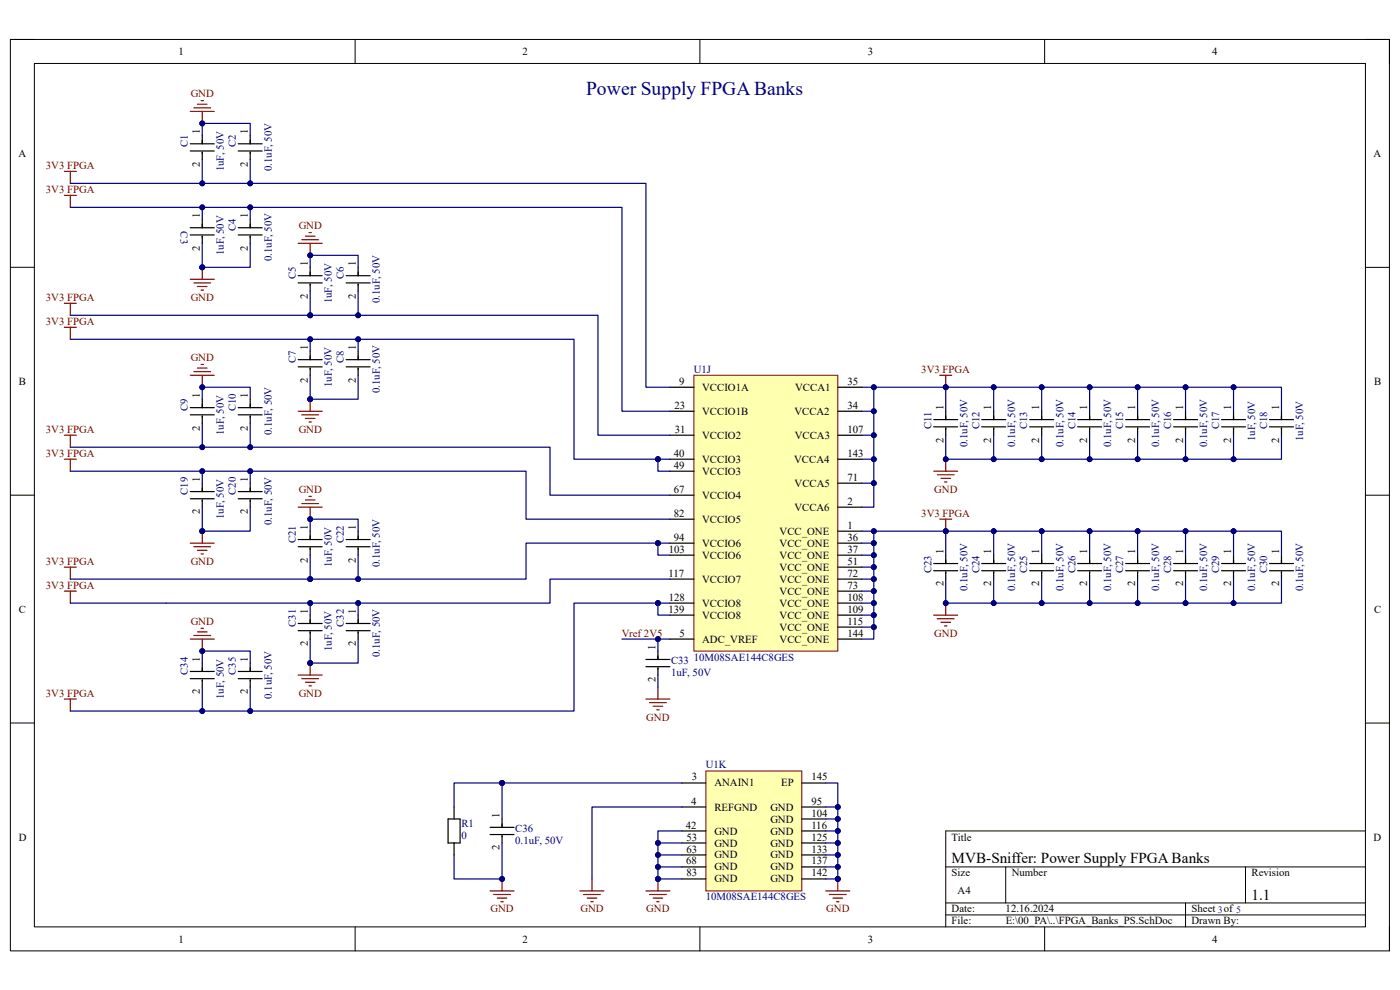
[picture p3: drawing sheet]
<svg xmlns="http://www.w3.org/2000/svg" width="297mm" height="210mm" viewBox="0 0 297 210" stroke-linecap="round" stroke-linejoin="round" font-family="sans-serif">
<defs><g id="words">
<text font-size="4.1" fill="#000080" x="124.3" y="20.2">Power Supply FPGA Banks</text>
<g font-size="3.2">
<text x="201.9" y="183.2">MVB-Sniffer: Power Supply FPGA Banks</text>
<text x="265.5" y="190.8">1.1</text>
</g>
<g font-size="2.3">
<text x="37.9" y="11.7">1</text>
<text x="110.9" y="11.7">2</text>
<text x="184.1" y="11.7">3</text>
<text x="257.1" y="11.7">4</text>
<text x="42.4" y="28.4" transform="rotate(-90 42.4 28.4)">1</text>
<text x="52.6" y="28.4" transform="rotate(-90 52.6 28.4)">1</text>
<text x="3.9" y="33.3">A</text>
<text x="42.4" y="35.4" transform="rotate(-90 42.4 35.4)">2</text>
<text x="52.6" y="35.4" transform="rotate(-90 52.6 35.4)">2</text>
<text x="291.4" y="33.3">A</text>
<text x="42.4" y="46.3" transform="rotate(-90 42.4 46.3)">1</text>
<text x="52.6" y="46.3" transform="rotate(-90 52.6 46.3)">1</text>
<text x="42.4" y="53.2" transform="rotate(-90 42.4 53.2)">2</text>
<text x="52.6" y="53.2" transform="rotate(-90 52.6 53.2)">2</text>
<text x="65.3" y="56.5" transform="rotate(-90 65.3 56.5)">1</text>
<text x="75.5" y="56.5" transform="rotate(-90 75.5 56.5)">1</text>
<text x="65.3" y="63.4" transform="rotate(-90 65.3 63.4)">2</text>
<text x="75.5" y="63.4" transform="rotate(-90 75.5 63.4)">2</text>
<text x="65.3" y="74.3" transform="rotate(-90 65.3 74.3)">1</text>
<text x="75.5" y="74.3" transform="rotate(-90 75.5 74.3)">1</text>
<text x="4" y="81.6">B</text>
<text x="65.3" y="81.2" transform="rotate(-90 65.3 81.2)">2</text>
<text x="75.5" y="81.2" transform="rotate(-90 75.5 81.2)">2</text>
<text x="144.1" y="81.6">9</text>
<text x="149" y="82.9">VCCIO1A</text>
<text x="168.7" y="82.9">VCCA1</text>
<text x="179.8" y="81.6">35</text>
<text x="291.5" y="81.6">B</text>
<text x="42.4" y="84.5" transform="rotate(-90 42.4 84.5)">1</text>
<text x="52.6" y="84.5" transform="rotate(-90 52.6 84.5)">1</text>
<text x="143.1" y="86.7">23</text>
<text x="149" y="88">VCCIO1B</text>
<text x="168.5" y="88">VCCA2</text>
<text x="179.8" y="86.7">34</text>
<text x="200.2" y="87" transform="rotate(-90 200.2 87)">1</text>
<text x="210.3" y="87" transform="rotate(-90 210.3 87)">1</text>
<text x="220.5" y="87" transform="rotate(-90 220.5 87)">1</text>
<text x="230.7" y="87" transform="rotate(-90 230.7 87)">1</text>
<text x="240.8" y="87" transform="rotate(-90 240.8 87)">1</text>
<text x="251" y="87" transform="rotate(-90 251 87)">1</text>
<text x="261.2" y="87" transform="rotate(-90 261.2 87)">1</text>
<text x="271.4" y="87" transform="rotate(-90 271.4 87)">1</text>
<text x="42.4" y="91.4" transform="rotate(-90 42.4 91.4)">2</text>
<text x="52.6" y="91.4" transform="rotate(-90 52.6 91.4)">2</text>
<text x="143.2" y="91.8">31</text>
<text x="149" y="93.1">VCCIO2</text>
<text x="168.6" y="93.1">VCCA3</text>
<text x="179.8" y="91.8">107</text>
<text x="200.2" y="93.9" transform="rotate(-90 200.2 93.9)">2</text>
<text x="210.3" y="93.9" transform="rotate(-90 210.3 93.9)">2</text>
<text x="220.5" y="93.9" transform="rotate(-90 220.5 93.9)">2</text>
<text x="230.7" y="93.9" transform="rotate(-90 230.7 93.9)">2</text>
<text x="240.8" y="93.9" transform="rotate(-90 240.8 93.9)">2</text>
<text x="251" y="93.9" transform="rotate(-90 251 93.9)">2</text>
<text x="261.2" y="93.9" transform="rotate(-90 261.2 93.9)">2</text>
<text x="271.4" y="93.9" transform="rotate(-90 271.4 93.9)">2</text>
<text x="143" y="96.9">40</text>
<text x="143" y="99.4">49</text>
<text x="149" y="98.2">VCCIO3</text>
<text x="149" y="100.7">VCCIO3</text>
<text x="168.5" y="98.2">VCCA4</text>
<text x="179.8" y="102">71</text>
<text x="179.8" y="96.9">143</text>
<text x="42.4" y="102.2" transform="rotate(-90 42.4 102.2)">1</text>
<text x="52.6" y="102.2" transform="rotate(-90 52.6 102.2)">1</text>
<text x="143" y="104.5">67</text>
<text x="149" y="105.8">VCCIO4</text>
<text x="168.6" y="103.3">VCCA5</text>
<text x="179.8" y="107.1">2</text>
<text x="42.4" y="109.1" transform="rotate(-90 42.4 109.1)">2</text>
<text x="52.6" y="109.1" transform="rotate(-90 52.6 109.1)">2</text>
<text x="65.3" y="112.4" transform="rotate(-90 65.3 112.4)">1</text>
<text x="75.5" y="112.4" transform="rotate(-90 75.5 112.4)">1</text>
<text x="143" y="109.6">82</text>
<text x="149" y="110.9">VCCIO5</text>
<text x="165.4" y="113.4">VCC_ONE</text>
<text x="168.5" y="108.3">VCCA6</text>
<text x="179.8" y="112.1">1</text>
<text x="65.3" y="119.3" transform="rotate(-90 65.3 119.3)">2</text>
<text x="75.5" y="119.3" transform="rotate(-90 75.5 119.3)">2</text>
<text x="141.9" y="117.3">103</text>
<text x="143" y="114.7">94</text>
<text x="149" y="116">VCCIO6</text>
<text x="149" y="118.5">VCCIO6</text>
<text x="165.4" y="116">VCC_ONE</text>
<text x="165.4" y="118.5">VCC_ONE</text>
<text x="179.8" y="114.7">36</text>
<text x="179.8" y="117.3">37</text>
<text x="179.8" y="119.8">51</text>
<text x="200.2" y="117.5" transform="rotate(-90 200.2 117.5)">1</text>
<text x="210.3" y="117.5" transform="rotate(-90 210.3 117.5)">1</text>
<text x="220.5" y="117.5" transform="rotate(-90 220.5 117.5)">1</text>
<text x="230.7" y="117.5" transform="rotate(-90 230.7 117.5)">1</text>
<text x="240.8" y="117.5" transform="rotate(-90 240.8 117.5)">1</text>
<text x="251" y="117.5" transform="rotate(-90 251 117.5)">1</text>
<text x="261.2" y="117.5" transform="rotate(-90 261.2 117.5)">1</text>
<text x="271.4" y="117.5" transform="rotate(-90 271.4 117.5)">1</text>
<text x="141.8" y="122.3">117</text>
<text x="149" y="123.6">VCCIO7</text>
<text x="165.4" y="121.1">VCC_ONE</text>
<text x="165.4" y="123.6">VCC_ONE</text>
<text x="179.8" y="122.3">72</text>
<text x="179.8" y="124.9">73</text>
<text x="200.2" y="124.4" transform="rotate(-90 200.2 124.4)">2</text>
<text x="210.3" y="124.4" transform="rotate(-90 210.3 124.4)">2</text>
<text x="220.5" y="124.4" transform="rotate(-90 220.5 124.4)">2</text>
<text x="230.7" y="124.4" transform="rotate(-90 230.7 124.4)">2</text>
<text x="240.8" y="124.4" transform="rotate(-90 240.8 124.4)">2</text>
<text x="251" y="124.4" transform="rotate(-90 251 124.4)">2</text>
<text x="261.2" y="124.4" transform="rotate(-90 261.2 124.4)">2</text>
<text x="271.4" y="124.4" transform="rotate(-90 271.4 124.4)">2</text>
<text x="4" y="130">C</text>
<text x="65.3" y="130.2" transform="rotate(-90 65.3 130.2)">1</text>
<text x="75.5" y="130.2" transform="rotate(-90 75.5 130.2)">1</text>
<text x="141.8" y="130">139</text>
<text x="141.9" y="127.4">128</text>
<text x="149" y="128.7">VCCIO8</text>
<text x="149" y="131.2">VCCIO8</text>
<text x="165.4" y="126.2">VCC_ONE</text>
<text x="165.4" y="128.7">VCC_ONE</text>
<text x="165.4" y="131.2">VCC_ONE</text>
<text x="179.8" y="127.4">108</text>
<text x="179.8" y="130">109</text>
<text x="291.5" y="130">C</text>
<text x="65.3" y="137.1" transform="rotate(-90 65.3 137.1)">2</text>
<text x="75.5" y="137.1" transform="rotate(-90 75.5 137.1)">2</text>
<text x="139.1" y="137.9" transform="rotate(-90 139.1 137.9)">1</text>
<text x="144.2" y="135">5</text>
<text x="149" y="136.3">ADC_VREF</text>
<text x="165.4" y="133.8">VCC_ONE</text>
<text x="165.4" y="136.3">VCC_ONE</text>
<text x="179.8" y="132.5">115</text>
<text x="179.8" y="135">144</text>
<text x="42.4" y="140.4" transform="rotate(-90 42.4 140.4)">1</text>
<text x="52.6" y="140.4" transform="rotate(-90 52.6 140.4)">1</text>
<text x="42.4" y="147.3" transform="rotate(-90 42.4 147.3)">2</text>
<text x="52.6" y="147.3" transform="rotate(-90 52.6 147.3)">2</text>
<text x="139.1" y="144.8" transform="rotate(-90 139.1 144.8)">2</text>
<text x="146.8" y="165.6">3</text>
<text x="151.6" y="166.8">ANAIN1</text>
<text x="165.7" y="166.8">EP</text>
<text x="172.1" y="165.6">145</text>
<text x="106" y="173.5" transform="rotate(-90 106 173.5)">1</text>
<text x="146.6" y="170.7">4</text>
<text x="151.6" y="172">REFGND</text>
<text x="163.4" y="172">GND</text>
<text x="172.1" y="170.7">95</text>
<text x="172.1" y="173.2">104</text>
<text x="4" y="178.3">D</text>
<text x="145.5" y="175.8">42</text>
<text x="145.6" y="178.3">53</text>
<text x="151.6" y="177">GND</text>
<text x="151.6" y="179.6">GND</text>
<text x="163.4" y="174.5">GND</text>
<text x="163.4" y="177">GND</text>
<text x="163.4" y="179.6">GND</text>
<text x="172.1" y="175.8">116</text>
<text x="172.1" y="178.3">125</text>
<text x="201.9" y="178.3">Title</text>
<text x="291.4" y="178.3">D</text>
<text x="106" y="180.4" transform="rotate(-90 106 180.4)">2</text>
<text x="145.5" y="183.4">68</text>
<text x="145.6" y="180.8">63</text>
<text x="145.6" y="185.9">83</text>
<text x="151.6" y="182.1">GND</text>
<text x="151.6" y="184.7">GND</text>
<text x="163.4" y="182.1">GND</text>
<text x="163.4" y="184.7">GND</text>
<text x="172.1" y="180.8">133</text>
<text x="172.1" y="183.4">137</text>
<text x="172.1" y="185.9">142</text>
<text x="201.9" y="185.9">Size</text>
<text x="214.6" y="185.9">Number</text>
<text x="265.5" y="185.9">Revision</text>
<text x="151.6" y="187.2">GND</text>
<text x="163.4" y="187.2">GND</text>
<text x="203.2" y="189.7">A4</text>
<text x="201.9" y="193.5">Date:</text>
<text x="201.9" y="196.1">File:</text>
<text x="213.3" y="193.5">12.16.2024</text>
<text x="213.4" y="196.1">E:\00_PA\..\FPGA_Banks_PS.SchDoc</text>
<text x="252.8" y="196.1">Drawn By:</text>
<text x="252.8" y="193.5">Sheet 3of 5</text>
<text x="37.9" y="199.9">1</text>
<text x="110.9" y="199.9">2</text>
<text x="184.1" y="199.9">3</text>
<text x="257.1" y="199.9">4</text>
</g>
<g font-size="2.3" fill="#800000">
<text x="40.5" y="20.6">GND</text>
<text x="9.7" y="35.9">3V3 FPGA</text>
<text x="9.7" y="40.9">3V3 FPGA</text>
<text x="63.4" y="48.6">GND</text>
<text x="9.7" y="63.8">3V3 FPGA</text>
<text x="40.5" y="63.8">GND</text>
<text x="9.7" y="68.9">3V3 FPGA</text>
<text x="40.5" y="76.5">GND</text>
<text x="195.5" y="79.1">3V3 FPGA</text>
<text x="9.7" y="91.8">3V3 FPGA</text>
<text x="63.4" y="91.8">GND</text>
<text x="9.7" y="96.9">3V3 FPGA</text>
<text x="63.4" y="104.5">GND</text>
<text x="198.2" y="104.5">GND</text>
<text x="195.5" y="109.6">3V3 FPGA</text>
<text x="9.7" y="119.8">3V3 FPGA</text>
<text x="40.5" y="119.8">GND</text>
<text x="9.7" y="124.9">3V3 FPGA</text>
<text x="40.5" y="132.5">GND</text>
<text x="132" y="135">Vref 2V5</text>
<text x="198.2" y="135">GND</text>
<text x="9.7" y="147.8">3V3 FPGA</text>
<text x="63.4" y="147.8">GND</text>
<text x="137.1" y="152.9">GND</text>
<text x="104.1" y="193.5">GND</text>
<text x="123.1" y="193.5">GND</text>
<text x="137.1" y="193.5">GND</text>
<text x="175.3" y="193.5">GND</text>
</g>
<g font-size="2.3" fill="#000080">
<text x="39.9" y="31.3" transform="rotate(-90 39.9 31.3)">C1</text>
<text x="50" y="31.3" transform="rotate(-90 50 31.3)">C2</text>
<text x="47.5" y="36.4" transform="rotate(-90 47.5 36.4)">1uF, 50V</text>
<text x="57.7" y="36.4" transform="rotate(-90 57.7 36.4)">0.1uF, 50V</text>
<text x="38.3" y="49.1" transform="rotate(90 38.3 49.1)">C3</text>
<text x="50" y="49.1" transform="rotate(-90 50 49.1)">C4</text>
<text x="47.5" y="54.1" transform="rotate(-90 47.5 54.1)">1uF, 50V</text>
<text x="57.7" y="55.4" transform="rotate(-90 57.7 55.4)">0.1uF, 50V</text>
<text x="62.8" y="59.3" transform="rotate(-90 62.8 59.3)">C5</text>
<text x="72.9" y="59.3" transform="rotate(-90 72.9 59.3)">C6</text>
<text x="70.4" y="64.3" transform="rotate(-90 70.4 64.3)">1uF, 50V</text>
<text x="80.6" y="64.3" transform="rotate(-90 80.6 64.3)">0.1uF, 50V</text>
<text x="62.8" y="77" transform="rotate(-90 62.8 77)">C7</text>
<text x="72.9" y="77" transform="rotate(-90 72.9 77)">C8</text>
<text x="70.4" y="82.1" transform="rotate(-90 70.4 82.1)">1uF, 50V</text>
<text x="80.6" y="83.4" transform="rotate(-90 80.6 83.4)">0.1uF, 50V</text>
<text x="147.2" y="79.1">U1J</text>
<text x="39.9" y="87.2" transform="rotate(-90 39.9 87.2)">C9</text>
<text x="50" y="87.2" transform="rotate(-90 50 87.2)">C10</text>
<text x="47.5" y="92.3" transform="rotate(-90 47.5 92.3)">1uF, 50V</text>
<text x="57.7" y="92.3" transform="rotate(-90 57.7 92.3)">0.1uF, 50V</text>
<text x="197.6" y="91.1" transform="rotate(-90 197.6 91.1)">C11</text>
<text x="205.2" y="94.9" transform="rotate(-90 205.2 94.9)">0.1uF, 50V</text>
<text x="207.8" y="91.1" transform="rotate(-90 207.8 91.1)">C12</text>
<text x="215.4" y="94.9" transform="rotate(-90 215.4 94.9)">0.1uF, 50V</text>
<text x="217.9" y="91.1" transform="rotate(-90 217.9 91.1)">C13</text>
<text x="225.6" y="94.9" transform="rotate(-90 225.6 94.9)">0.1uF, 50V</text>
<text x="228.1" y="91.1" transform="rotate(-90 228.1 91.1)">C14</text>
<text x="235.8" y="94.9" transform="rotate(-90 235.8 94.9)">0.1uF, 50V</text>
<text x="238.3" y="91.1" transform="rotate(-90 238.3 91.1)">C15</text>
<text x="245.9" y="94.9" transform="rotate(-90 245.9 94.9)">0.1uF, 50V</text>
<text x="248.5" y="91.1" transform="rotate(-90 248.5 91.1)">C16</text>
<text x="256.1" y="94.9" transform="rotate(-90 256.1 94.9)">0.1uF, 50V</text>
<text x="258.7" y="91.1" transform="rotate(-90 258.7 91.1)">C17</text>
<text x="266.3" y="93.6" transform="rotate(-90 266.3 93.6)">1uF, 50V</text>
<text x="268.8" y="91.1" transform="rotate(-90 268.8 91.1)">C18</text>
<text x="276.4" y="93.6" transform="rotate(-90 276.4 93.6)">1uF, 50V</text>
<text x="39.9" y="105" transform="rotate(-90 39.9 105)">C19</text>
<text x="50" y="105" transform="rotate(-90 50 105)">C20</text>
<text x="47.5" y="110.2" transform="rotate(-90 47.5 110.2)">1uF, 50V</text>
<text x="57.7" y="111.4" transform="rotate(-90 57.7 111.4)">0.1uF, 50V</text>
<text x="62.8" y="115.2" transform="rotate(-90 62.8 115.2)">C21</text>
<text x="72.9" y="115.2" transform="rotate(-90 72.9 115.2)">C22</text>
<text x="70.4" y="120.3" transform="rotate(-90 70.4 120.3)">1uF, 50V</text>
<text x="80.6" y="120.3" transform="rotate(-90 80.6 120.3)">0.1uF, 50V</text>
<text x="197.6" y="121.6" transform="rotate(-90 197.6 121.6)">C23</text>
<text x="205.2" y="125.4" transform="rotate(-90 205.2 125.4)">0.1uF, 50V</text>
<text x="207.8" y="121.6" transform="rotate(-90 207.8 121.6)">C24</text>
<text x="215.4" y="125.4" transform="rotate(-90 215.4 125.4)">0.1uF, 50V</text>
<text x="217.9" y="121.6" transform="rotate(-90 217.9 121.6)">C25</text>
<text x="225.6" y="125.4" transform="rotate(-90 225.6 125.4)">0.1uF, 50V</text>
<text x="228.1" y="121.6" transform="rotate(-90 228.1 121.6)">C26</text>
<text x="235.8" y="125.4" transform="rotate(-90 235.8 125.4)">0.1uF, 50V</text>
<text x="238.3" y="121.6" transform="rotate(-90 238.3 121.6)">C27</text>
<text x="245.9" y="125.4" transform="rotate(-90 245.9 125.4)">0.1uF, 50V</text>
<text x="248.5" y="121.6" transform="rotate(-90 248.5 121.6)">C28</text>
<text x="256.1" y="125.4" transform="rotate(-90 256.1 125.4)">0.1uF, 50V</text>
<text x="258.7" y="121.6" transform="rotate(-90 258.7 121.6)">C29</text>
<text x="266.3" y="125.4" transform="rotate(-90 266.3 125.4)">0.1uF, 50V</text>
<text x="268.8" y="121.6" transform="rotate(-90 268.8 121.6)">C30</text>
<text x="276.4" y="125.4" transform="rotate(-90 276.4 125.4)">0.1uF, 50V</text>
<text x="62.8" y="133" transform="rotate(-90 62.8 133)">C31</text>
<text x="72.9" y="133" transform="rotate(-90 72.9 133)">C32</text>
<text x="39.9" y="143.2" transform="rotate(-90 39.9 143.2)">C34</text>
<text x="50" y="143.2" transform="rotate(-90 50 143.2)">C35</text>
<text x="70.4" y="138.1" transform="rotate(-90 70.4 138.1)">1uF, 50V</text>
<text x="80.6" y="139.4" transform="rotate(-90 80.6 139.4)">0.1uF, 50V</text>
<text x="142.4" y="140.9">C33</text>
<text x="142.4" y="143.5">1uF, 50V</text>
<text x="147.2" y="140.1">10M08SAE144C8GES</text>
<text x="47.5" y="148.3" transform="rotate(-90 47.5 148.3)">1uF, 50V</text>
<text x="57.7" y="148.3" transform="rotate(-90 57.7 148.3)">0.1uF, 50V</text>
<text x="149.7" y="163">U1K</text>
<text x="97.9" y="175.5">R1</text>
<text x="97.9" y="178.1">0</text>
<text x="109.3" y="176.5">C36</text>
<text x="109.3" y="179.1">0.1uF, 50V</text>
<text x="149.7" y="191">10M08SAE144C8GES</text>
</g>
</g></defs>
<path d="M2.2 8.4h292.6v193.3h-292.6z" fill="none" stroke="#000" stroke-width=".21"/>
<path d="M7.3 13.5h282.4v183.1h-282.4z" fill-rule="evenodd" fill="#fff"/>
<g fill="none" stroke="#000" stroke-width=".21">
<path d="M2.2 8.4h5.1M7.3 13.5h282.4v183.1h-282.4zM75.3 8.4v5.1M148.5 8.4v5.1M221.6 8.4v5.1M289.7 8.4h5.1v5.1M2.2 56.7h5.1M289.7 56.7h5.1M2.2 105h5.1M289.7 105.1h5.1M2.2 153.4h5.1M289.7 153.4h5.1"/>
<path d="M289.7 176.3h-89.1v20.3M75.3 196.6v5.1M148.5 196.6v5.1M200.6 183.9h89.1M200.6 191.5h89.1M200.6 194.1h89.1M213.4 183.9v7.6M221.6 196.6v5.1M251.5 191.5v5.1M264.2 183.9v7.6M294.8 196.6v5.1"/>
</g>
<path d="M40.4 59.3h5.1M42.9 56.7v2.6M41.1 60h3.6M41.9 60.8h2M42.7 61.5h.5" fill="none" stroke="#800000" stroke-width=".25"/>
<circle cx="42.9" cy="56.7" r=".51" fill="#000080"/>
<circle cx="42.9" cy="56.7" r=".51" fill="none" stroke="#000080" stroke-width=".21"/>
<path d="M40.4 23.6h5.1M41.1 22.9h3.6M41.9 22.1h2M42.7 21.3h.5M42.9 23.6v2.6" fill="none" stroke="#800000" stroke-width=".25"/>
<circle cx="42.9" cy="26.2" r=".51" fill="#000080"/>
<circle cx="42.9" cy="26.2" r=".51" fill="none" stroke="#000080" stroke-width=".21"/>
<path d="M63.3 51.6h5M64 50.9h3.6M64.8 50.1h2M65.5 49.3h.6M65.8 51.6v2.6" fill="none" stroke="#800000" stroke-width=".25"/>
<circle cx="65.8" cy="54.2" r=".51" fill="#000080"/>
<circle cx="65.8" cy="54.2" r=".51" fill="none" stroke="#000080" stroke-width=".21"/>
<path d="M63.3 87.2h5M64 88h3.6M64.8 88.8h2M65.5 89.5h.6M65.8 84.7v2.5" fill="none" stroke="#800000" stroke-width=".25"/>
<circle cx="65.8" cy="84.7" r=".51" fill="#000080"/>
<circle cx="65.8" cy="84.7" r=".51" fill="none" stroke="#000080" stroke-width=".21"/>
<path d="M40.4 79.6h5.1M41.1 78.8h3.6M41.9 78.1h2M42.7 77.3h.5M42.9 79.6v2.5" fill="none" stroke="#800000" stroke-width=".25"/>
<circle cx="42.9" cy="82.1" r=".51" fill="#000080"/>
<circle cx="42.9" cy="82.1" r=".51" fill="none" stroke="#000080" stroke-width=".21"/>
<path d="M40.4 115.2h5.1M41.1 116h3.6M41.9 116.7h2M42.7 117.5h.5M42.9 112.7v2.5" fill="none" stroke="#800000" stroke-width=".25"/>
<circle cx="42.9" cy="112.7" r=".51" fill="#000080"/>
<circle cx="42.9" cy="112.7" r=".51" fill="none" stroke="#000080" stroke-width=".21"/>
<path d="M63.3 107.6h5M64 106.8h3.6M64.8 106.1h2M65.5 105.3h.6M65.8 107.6v2.5" fill="none" stroke="#800000" stroke-width=".25"/>
<circle cx="65.8" cy="110.1" r=".51" fill="#000080"/>
<circle cx="65.8" cy="110.1" r=".51" fill="none" stroke="#000080" stroke-width=".21"/>
<path d="M63.3 143.2h5M64 144h3.6M64.8 144.7h2M65.5 145.5h.6M65.8 140.7v2.5" fill="none" stroke="#800000" stroke-width=".25"/>
<circle cx="65.8" cy="140.7" r=".51" fill="#000080"/>
<circle cx="65.8" cy="140.7" r=".51" fill="none" stroke="#000080" stroke-width=".21"/>
<path d="M40.4 135.6h5.1M41.1 134.8h3.6M41.9 134h2M42.7 133.3h.5M42.9 135.6v2.5" fill="none" stroke="#800000" stroke-width=".25"/>
<circle cx="42.9" cy="138.1" r=".51" fill="#000080"/>
<circle cx="42.9" cy="138.1" r=".51" fill="none" stroke="#000080" stroke-width=".21"/>
<path d="M198.1 89h5.1M198.1 90.6h5.1M200.6 87.2v1.8M200.6 90.8v1.5M208.3 89h5.1M208.3 90.6h5.1M210.8 87.2v1.8M210.8 90.8v1.5" fill="none" stroke="#000" stroke-width=".25"/>
<path d="M198.1 130.5h5.1M198.9 131.3h3.5M199.6 132h2.1M200.4 132.8h.5M200.6 127.9v2.6" fill="none" stroke="#800000" stroke-width=".25"/>
<circle cx="200.6" cy="127.9" r=".51" fill="#000080"/>
<circle cx="200.6" cy="127.9" r=".51" fill="none" stroke="#000080" stroke-width=".21"/>
<path d="M198.1 100h5.1M200.6 97.4v2.6M198.9 100.7h3.5M199.6 101.5h2.1M200.4 102.2h.5" fill="none" stroke="#800000" stroke-width=".25"/>
<circle cx="200.6" cy="97.4" r=".51" fill="#000080"/>
<circle cx="200.6" cy="97.4" r=".51" fill="none" stroke="#000080" stroke-width=".21"/>
<g fill="none" stroke="#000" stroke-width=".25">
<path d="M40.4 30.5h5.1M40.4 32h5.1M42.9 28.7v1.8M42.9 32.3v1.5M50.5 30.5h5.1M50.5 32h5.1M53.1 28.7v1.8M53.1 32.3v1.5M40.4 48.3h5.1M40.4 49.8h5.1M42.9 46.5v1.8M42.9 50.1v1.5"/>
<path d="M50.5 48.3h5.1M50.5 49.8h5.1M53.1 46.5v1.8M53.1 50.1v1.5M63.3 58.5h5M65.8 56.7v1.8M73.4 58.5h5.1M76 56.7v1.8M63.3 60h5M63.3 76.3h5M63.3 77.8h5M65.8 60.3v1.5"/>
<path d="M65.8 74.5v1.8M65.8 78.1v1.5M73.4 60h5.1M73.4 76.3h5.1M73.4 77.8h5.1M76 60.3v1.5M76 74.5v1.8M76 78.1v1.5M40.4 86.5h5.1M40.4 88h5.1M42.9 84.7v1.8M42.9 88.3v1.5"/>
<path d="M50.5 86.5h5.1M50.5 88h5.1M53.1 84.7v1.8M53.1 88.3v1.5M259.2 89h5M259.2 90.6h5M261.7 87.2v1.8M261.7 90.8v1.5M269.3 89h5.1M269.3 90.6h5.1M271.9 87.2v1.8M271.9 90.8v1.5"/>
<path d="M40.4 104.3h5.1M40.4 105.8h5.1M42.9 102.5v1.8M42.9 106.1v1.5M50.5 104.3h5.1M50.5 105.8h5.1M53.1 102.5v1.8M53.1 106.1v1.5M63.3 114.5h5M63.3 116h5M65.8 112.7v1.8M65.8 116.2v1.6"/>
<path d="M73.4 114.5h5.1M73.4 116h5.1M76 112.7v1.8M76 116.2v1.6M63.3 132.3h5M63.3 133.8h5M65.8 130.5v1.8M65.8 134v1.6M73.4 132.3h5.1M73.4 133.8h5.1M76 130.5v1.8M76 134v1.6"/>
<path d="M137 139.9h5.1M139.6 138.1v1.8M40.4 142.4h5.1M40.4 144h5.1M42.9 140.7v1.7M42.9 144.2v1.5M50.5 142.4h5.1M50.5 144h5.1M53.1 140.7v1.7M53.1 144.2v1.5M137 141.4h5.1M139.6 141.7v1.5"/>
<path d="M95.1 173.7h2.5v5.1h-2.5zM96.3 171.2v2.5M96.3 178.8v2.6M104 175.5h5.1M104 177h5.1M106.5 173.7v1.8M106.5 177.3v1.5"/>
</g>
<path d="M104 189h5.1M104.7 189.8h3.6M105.5 190.5h2M106.3 191.3h.5M106.5 186.5v2.5M123 189h5.1M123.8 189.8h3.6M124.6 190.5h2M125.3 191.3h.5M125.6 186.5v2.5" fill="none" stroke="#800000" stroke-width=".25"/>
<circle cx="106.5" cy="186.5" r=".51" fill="#000080"/>
<circle cx="106.5" cy="186.5" r=".51" fill="none" stroke="#000080" stroke-width=".21"/>
<path d="M175.2 189h5.1M176 189.8h3.5M176.7 190.5h2.1M177.5 191.3h.5M177.7 186.5v2.5" fill="none" stroke="#800000" stroke-width=".25"/>
<circle cx="177.7" cy="186.5" r=".51" fill="#000080"/>
<circle cx="177.7" cy="186.5" r=".51" fill="none" stroke="#000080" stroke-width=".21"/>
<path d="M137 189h5.1M137.8 189.8h3.6M138.6 190.5h2M139.3 191.3h.5M139.6 186.5v2.5" fill="none" stroke="#800000" stroke-width=".25"/>
<circle cx="139.6" cy="186.5" r=".51" fill="#000080"/>
<circle cx="139.6" cy="186.5" r=".51" fill="none" stroke="#000080" stroke-width=".21"/>
<path d="M13.6 36.4h2.6M14.9 36.4v2.5M199.4 79.6h2.5M200.6 79.6v2.5M137 148.3h5.1M137.8 149.1h3.6M138.6 149.8h2M139.3 150.6h.5M139.6 145.7v2.6" fill="none" stroke="#800000" stroke-width=".25"/>
<circle cx="200.6" cy="82.1" r=".51" fill="#000080"/>
<circle cx="200.6" cy="82.1" r=".51" fill="none" stroke="#000080" stroke-width=".21"/>
<path d="M199.4 110.1h2.5M200.6 110.1v2.6" fill="none" stroke="#800000" stroke-width=".25"/>
<circle cx="200.6" cy="112.7" r=".51" fill="#000080"/>
<circle cx="200.6" cy="112.7" r=".51" fill="none" stroke="#000080" stroke-width=".21"/>
<path d="M147.2 79.6h30.5v58.5h-30.5z" fill-rule="evenodd" fill="#ffffb0"/>
<path d="M147.2 79.6h30.5v58.5h-30.5z" fill="none" stroke="#800000" stroke-width=".21"/>
<g fill="none" stroke="#000" stroke-width=".25">
<path d="M142.1 82.1h5.1M142.1 87.2h5.1M142.1 92.3h5.1M142.1 97.4h5.1M142.1 100h5.1M177.7 82.1h5.1M177.7 87.2h5.1M177.7 92.3h5.1M177.7 97.4h5.1M142.1 115.2h5.1M142.1 105h5.1M142.1 110.1h5.1"/>
<path d="M142.1 117.8h5.1M177.7 112.7h5.1M177.7 107.6h5.1M177.7 115.2h5.1M177.7 117.8h5.1M177.7 102.5h5.1M142.1 135.6h5.1M142.1 122.9h5.1M142.1 127.9h5.1M142.1 130.5h5.1M177.7 135.6h5.1M177.7 120.3h5.1"/>
<path d="M177.7 122.9h5.1M177.7 125.4h5.1M177.7 127.9h5.1M177.7 130.5h5.1M177.7 133h5.1"/>
</g>
<path d="M149.8 163.6h20.3v25.4h-20.3z" fill-rule="evenodd" fill="#ffffb0"/>
<path d="M149.8 163.6h20.3v25.4h-20.3z" fill="none" stroke="#800000" stroke-width=".21"/>
<g fill="none" stroke="#000" stroke-width=".25">
<path d="M218.5 89h5M218.5 90.6h5M221 87.2v1.8M221 90.8v1.5M228.6 89h5.1M228.6 90.6h5.1M231.2 87.2v1.8M231.2 90.8v1.5M238.8 89h5.1M238.8 90.6h5.1M241.3 87.2v1.8M241.3 90.8v1.5"/>
<path d="M249 89h5.1M249 90.6h5.1M251.5 87.2v1.8M251.5 90.8v1.5M198.1 119.5h5.1M200.6 117.8v1.7M208.3 119.5h5.1M210.8 117.8v1.7M218.5 119.5h5M221 117.8v1.7M228.6 119.5h5.1M231.2 117.8v1.7"/>
<path d="M238.8 119.5h5.1M241.3 117.8v1.7M249 119.5h5.1M251.5 117.8v1.7M259.2 119.5h5M261.7 117.8v1.7M269.3 119.5h5.1M271.9 117.8v1.7M198.1 121.1h5.1M200.6 121.3v1.6M208.3 121.1h5.1M210.8 121.3v1.6"/>
<path d="M218.5 121.1h5M221 121.3v1.6M228.6 121.1h5.1M231.2 121.3v1.6M238.8 121.1h5.1M241.3 121.3v1.6M249 121.1h5.1M251.5 121.3v1.6M259.2 121.1h5M261.7 121.3v1.6M269.3 121.1h5.1M271.9 121.3v1.6"/>
<path d="M144.7 171.2h5.1M144.7 166.1h5.1M144.7 176.3h5.1M144.7 178.8h5.1M170.1 171.2h5.1M170.1 176.3h5.1M170.1 178.8h5.1M170.1 173.7h5.1M170.1 166.1h5.1M144.7 181.4h5.1M144.7 183.9h5.1M144.7 186.5h5.1"/>
<path d="M170.1 181.4h5.1M170.1 183.9h5.1M170.1 186.5h5.1"/>
</g>
<g fill="none" stroke="#800000" stroke-width=".25">
<path d="M13.6 41.4h2.6M14.9 41.4v2.6M13.6 64.3h2.6M13.6 69.4h2.6M14.9 64.3v2.6M14.9 69.4v2.6M13.7 92.3h2.5M13.7 97.4h2.5M14.9 92.3v2.6M14.9 97.4v2.6M13.7 120.3h2.5M13.7 125.4h2.5"/>
<path d="M14.9 120.3v2.6M14.9 125.4v2.5M13.7 148.3h2.5M14.9 148.3v2.5"/>
</g>
<path d="M251.5 92.3v5.1" fill="none" stroke="#000080" stroke-width=".25"/>
<circle cx="251.5" cy="97.4" r=".51" fill="#000080"/>
<circle cx="251.5" cy="97.4" r=".51" fill="none" stroke="#000080" stroke-width=".21"/>
<path d="M182.8 82.1h17.8v5.1" fill="none" stroke="#000080" stroke-width=".25"/>
<circle cx="185.4" cy="82.1" r=".51" fill="#000080"/>
<circle cx="185.4" cy="82.1" r=".51" fill="none" stroke="#000080" stroke-width=".21"/>
<circle cx="200.6" cy="82.1" r=".51" fill="#000080"/>
<circle cx="200.6" cy="82.1" r=".51" fill="none" stroke="#000080" stroke-width=".21"/>
<path d="M185.4 82.1v5.1h-2.6" fill="none" stroke="#000080" stroke-width=".25"/>
<circle cx="185.4" cy="82.1" r=".51" fill="#000080"/>
<circle cx="185.4" cy="82.1" r=".51" fill="none" stroke="#000080" stroke-width=".21"/>
<circle cx="185.4" cy="87.2" r=".51" fill="#000080"/>
<circle cx="185.4" cy="87.2" r=".51" fill="none" stroke="#000080" stroke-width=".21"/>
<path d="M185.4 87.2v20.4h-2.6" fill="none" stroke="#000080" stroke-width=".25"/>
<circle cx="185.4" cy="87.2" r=".51" fill="#000080"/>
<circle cx="185.4" cy="87.2" r=".51" fill="none" stroke="#000080" stroke-width=".21"/>
<circle cx="185.4" cy="92.3" r=".51" fill="#000080"/>
<circle cx="185.4" cy="92.3" r=".51" fill="none" stroke="#000080" stroke-width=".21"/>
<circle cx="185.4" cy="97.4" r=".51" fill="#000080"/>
<circle cx="185.4" cy="97.4" r=".51" fill="none" stroke="#000080" stroke-width=".21"/>
<circle cx="185.4" cy="102.5" r=".51" fill="#000080"/>
<circle cx="185.4" cy="102.5" r=".51" fill="none" stroke="#000080" stroke-width=".21"/>
<path d="M182.8 102.5h2.6" fill="none" stroke="#000080" stroke-width=".25"/>
<circle cx="185.4" cy="102.5" r=".51" fill="#000080"/>
<circle cx="185.4" cy="102.5" r=".51" fill="none" stroke="#000080" stroke-width=".21"/>
<path d="M182.8 97.4h2.6" fill="none" stroke="#000080" stroke-width=".25"/>
<circle cx="185.4" cy="97.4" r=".51" fill="#000080"/>
<circle cx="185.4" cy="97.4" r=".51" fill="none" stroke="#000080" stroke-width=".21"/>
<path d="M182.8 92.3h2.6" fill="none" stroke="#000080" stroke-width=".25"/>
<circle cx="185.4" cy="92.3" r=".51" fill="#000080"/>
<circle cx="185.4" cy="92.3" r=".51" fill="none" stroke="#000080" stroke-width=".21"/>
<path d="M182.8 112.7h2.6v2.5h-2.6" fill="none" stroke="#000080" stroke-width=".25"/>
<circle cx="185.4" cy="112.7" r=".51" fill="#000080"/>
<circle cx="185.4" cy="112.7" r=".51" fill="none" stroke="#000080" stroke-width=".21"/>
<circle cx="185.4" cy="115.2" r=".51" fill="#000080"/>
<circle cx="185.4" cy="115.2" r=".51" fill="none" stroke="#000080" stroke-width=".21"/>
<path d="M185.4 115.2v20.4h-2.6" fill="none" stroke="#000080" stroke-width=".25"/>
<circle cx="185.4" cy="115.2" r=".51" fill="#000080"/>
<circle cx="185.4" cy="115.2" r=".51" fill="none" stroke="#000080" stroke-width=".21"/>
<circle cx="185.4" cy="117.8" r=".51" fill="#000080"/>
<circle cx="185.4" cy="117.8" r=".51" fill="none" stroke="#000080" stroke-width=".21"/>
<circle cx="185.4" cy="120.3" r=".51" fill="#000080"/>
<circle cx="185.4" cy="120.3" r=".51" fill="none" stroke="#000080" stroke-width=".21"/>
<circle cx="185.4" cy="122.9" r=".51" fill="#000080"/>
<circle cx="185.4" cy="122.9" r=".51" fill="none" stroke="#000080" stroke-width=".21"/>
<circle cx="185.4" cy="125.4" r=".51" fill="#000080"/>
<circle cx="185.4" cy="125.4" r=".51" fill="none" stroke="#000080" stroke-width=".21"/>
<circle cx="185.4" cy="127.9" r=".51" fill="#000080"/>
<circle cx="185.4" cy="127.9" r=".51" fill="none" stroke="#000080" stroke-width=".21"/>
<circle cx="185.4" cy="130.5" r=".51" fill="#000080"/>
<circle cx="185.4" cy="130.5" r=".51" fill="none" stroke="#000080" stroke-width=".21"/>
<circle cx="185.4" cy="133" r=".51" fill="#000080"/>
<circle cx="185.4" cy="133" r=".51" fill="none" stroke="#000080" stroke-width=".21"/>
<path d="M182.8 133h2.6" fill="none" stroke="#000080" stroke-width=".25"/>
<circle cx="185.4" cy="133" r=".51" fill="#000080"/>
<circle cx="185.4" cy="133" r=".51" fill="none" stroke="#000080" stroke-width=".21"/>
<path d="M182.8 130.5h2.6" fill="none" stroke="#000080" stroke-width=".25"/>
<circle cx="185.4" cy="130.5" r=".51" fill="#000080"/>
<circle cx="185.4" cy="130.5" r=".51" fill="none" stroke="#000080" stroke-width=".21"/>
<path d="M182.8 127.9h2.6" fill="none" stroke="#000080" stroke-width=".25"/>
<circle cx="185.4" cy="127.9" r=".51" fill="#000080"/>
<circle cx="185.4" cy="127.9" r=".51" fill="none" stroke="#000080" stroke-width=".21"/>
<path d="M182.8 125.4h2.6" fill="none" stroke="#000080" stroke-width=".25"/>
<circle cx="185.4" cy="125.4" r=".51" fill="#000080"/>
<circle cx="185.4" cy="125.4" r=".51" fill="none" stroke="#000080" stroke-width=".21"/>
<path d="M182.8 122.9h2.6" fill="none" stroke="#000080" stroke-width=".25"/>
<circle cx="185.4" cy="122.9" r=".51" fill="#000080"/>
<circle cx="185.4" cy="122.9" r=".51" fill="none" stroke="#000080" stroke-width=".21"/>
<path d="M182.8 120.3h2.6" fill="none" stroke="#000080" stroke-width=".25"/>
<circle cx="185.4" cy="120.3" r=".51" fill="#000080"/>
<circle cx="185.4" cy="120.3" r=".51" fill="none" stroke="#000080" stroke-width=".21"/>
<path d="M182.8 117.8h2.6" fill="none" stroke="#000080" stroke-width=".25"/>
<circle cx="185.4" cy="117.8" r=".51" fill="#000080"/>
<circle cx="185.4" cy="117.8" r=".51" fill="none" stroke="#000080" stroke-width=".21"/>
<path d="M53.1 51.6v5.1h-10.2" fill="none" stroke="#000080" stroke-width=".25"/>
<circle cx="42.9" cy="56.7" r=".51" fill="#000080"/>
<circle cx="42.9" cy="56.7" r=".51" fill="none" stroke="#000080" stroke-width=".21"/>
<path d="M42.9 51.6v5.1" fill="none" stroke="#000080" stroke-width=".25"/>
<circle cx="42.9" cy="56.7" r=".51" fill="#000080"/>
<circle cx="42.9" cy="56.7" r=".51" fill="none" stroke="#000080" stroke-width=".21"/>
<path d="M42.9 28.7v-2.5h10.2v2.5" fill="none" stroke="#000080" stroke-width=".25"/>
<circle cx="42.9" cy="26.2" r=".51" fill="#000080"/>
<circle cx="42.9" cy="26.2" r=".51" fill="none" stroke="#000080" stroke-width=".21"/>
<path d="M65.8 56.7v-2.5h10.2v2.5" fill="none" stroke="#000080" stroke-width=".25"/>
<circle cx="65.8" cy="54.2" r=".51" fill="#000080"/>
<circle cx="65.8" cy="54.2" r=".51" fill="none" stroke="#000080" stroke-width=".21"/>
<path d="M76 79.6v5.1h-10.2" fill="none" stroke="#000080" stroke-width=".25"/>
<circle cx="65.8" cy="84.7" r=".51" fill="#000080"/>
<circle cx="65.8" cy="84.7" r=".51" fill="none" stroke="#000080" stroke-width=".21"/>
<path d="M65.8 79.6v5.1" fill="none" stroke="#000080" stroke-width=".25"/>
<circle cx="65.8" cy="84.7" r=".51" fill="#000080"/>
<circle cx="65.8" cy="84.7" r=".51" fill="none" stroke="#000080" stroke-width=".21"/>
<path d="M76 61.8v5.1h-10.2" fill="none" stroke="#000080" stroke-width=".25"/>
<circle cx="65.8" cy="66.9" r=".51" fill="#000080"/>
<circle cx="65.8" cy="66.9" r=".51" fill="none" stroke="#000080" stroke-width=".21"/>
<circle cx="76" cy="66.9" r=".51" fill="#000080"/>
<circle cx="76" cy="66.9" r=".51" fill="none" stroke="#000080" stroke-width=".21"/>
<path d="M65.8 72h10.2v2.5" fill="none" stroke="#000080" stroke-width=".25"/>
<circle cx="65.8" cy="72" r=".51" fill="#000080"/>
<circle cx="65.8" cy="72" r=".51" fill="none" stroke="#000080" stroke-width=".21"/>
<circle cx="76" cy="72" r=".51" fill="#000080"/>
<circle cx="76" cy="72" r=".51" fill="none" stroke="#000080" stroke-width=".21"/>
<path d="M42.9 84.7v-2.6h10.2v2.6" fill="none" stroke="#000080" stroke-width=".25"/>
<circle cx="42.9" cy="82.1" r=".51" fill="#000080"/>
<circle cx="42.9" cy="82.1" r=".51" fill="none" stroke="#000080" stroke-width=".21"/>
<path d="M53.1 107.6v5.1h-10.2" fill="none" stroke="#000080" stroke-width=".25"/>
<circle cx="42.9" cy="112.7" r=".51" fill="#000080"/>
<circle cx="42.9" cy="112.7" r=".51" fill="none" stroke="#000080" stroke-width=".21"/>
<path d="M42.9 107.6v5.1" fill="none" stroke="#000080" stroke-width=".25"/>
<circle cx="42.9" cy="112.7" r=".51" fill="#000080"/>
<circle cx="42.9" cy="112.7" r=".51" fill="none" stroke="#000080" stroke-width=".21"/>
<path d="M65.8 61.8v5.1" fill="none" stroke="#000080" stroke-width=".25"/>
<circle cx="65.8" cy="66.9" r=".51" fill="#000080"/>
<circle cx="65.8" cy="66.9" r=".51" fill="none" stroke="#000080" stroke-width=".21"/>
<path d="M65.8 112.7v-2.6h10.2v2.6" fill="none" stroke="#000080" stroke-width=".25"/>
<circle cx="65.8" cy="110.1" r=".51" fill="#000080"/>
<circle cx="65.8" cy="110.1" r=".51" fill="none" stroke="#000080" stroke-width=".21"/>
<path d="M76 135.6v5.1h-10.2" fill="none" stroke="#000080" stroke-width=".25"/>
<circle cx="65.8" cy="140.7" r=".51" fill="#000080"/>
<circle cx="65.8" cy="140.7" r=".51" fill="none" stroke="#000080" stroke-width=".21"/>
<path d="M65.8 135.6v5.1" fill="none" stroke="#000080" stroke-width=".25"/>
<circle cx="65.8" cy="140.7" r=".51" fill="#000080"/>
<circle cx="65.8" cy="140.7" r=".51" fill="none" stroke="#000080" stroke-width=".21"/>
<path d="M76 117.8v5.1h-10.2" fill="none" stroke="#000080" stroke-width=".25"/>
<circle cx="65.8" cy="122.9" r=".51" fill="#000080"/>
<circle cx="65.8" cy="122.9" r=".51" fill="none" stroke="#000080" stroke-width=".21"/>
<circle cx="76" cy="122.9" r=".51" fill="#000080"/>
<circle cx="76" cy="122.9" r=".51" fill="none" stroke="#000080" stroke-width=".21"/>
<path d="M35.3 127.9h30.5v2.6" fill="none" stroke="#000080" stroke-width=".25"/>
<circle cx="65.8" cy="127.9" r=".51" fill="#000080"/>
<circle cx="65.8" cy="127.9" r=".51" fill="none" stroke="#000080" stroke-width=".21"/>
<path d="M65.8 127.9h10.2v2.6" fill="none" stroke="#000080" stroke-width=".25"/>
<circle cx="65.8" cy="127.9" r=".51" fill="#000080"/>
<circle cx="65.8" cy="127.9" r=".51" fill="none" stroke="#000080" stroke-width=".21"/>
<circle cx="76" cy="127.9" r=".51" fill="#000080"/>
<circle cx="76" cy="127.9" r=".51" fill="none" stroke="#000080" stroke-width=".21"/>
<path d="M65.8 117.8v5.1" fill="none" stroke="#000080" stroke-width=".25"/>
<circle cx="65.8" cy="122.9" r=".51" fill="#000080"/>
<circle cx="65.8" cy="122.9" r=".51" fill="none" stroke="#000080" stroke-width=".21"/>
<path d="M53.1 38.9h83.9v43.2h5.1" fill="none" stroke="#000080" stroke-width=".25"/>
<circle cx="53.1" cy="38.9" r=".51" fill="#000080"/>
<circle cx="53.1" cy="38.9" r=".51" fill="none" stroke="#000080" stroke-width=".21"/>
<path d="M53.1 44v2.5" fill="none" stroke="#000080" stroke-width=".25"/>
<circle cx="53.1" cy="44" r=".51" fill="#000080"/>
<circle cx="53.1" cy="44" r=".51" fill="none" stroke="#000080" stroke-width=".21"/>
<path d="M76 66.9h50.9v25.4h15.2" fill="none" stroke="#000080" stroke-width=".25"/>
<circle cx="76" cy="66.9" r=".51" fill="#000080"/>
<circle cx="76" cy="66.9" r=".51" fill="none" stroke="#000080" stroke-width=".21"/>
<path d="M76 72h45.8v25.4h17.8" fill="none" stroke="#000080" stroke-width=".25"/>
<circle cx="76" cy="72" r=".51" fill="#000080"/>
<circle cx="76" cy="72" r=".51" fill="none" stroke="#000080" stroke-width=".21"/>
<circle cx="139.6" cy="97.4" r=".51" fill="#000080"/>
<circle cx="139.6" cy="97.4" r=".51" fill="none" stroke="#000080" stroke-width=".21"/>
<path d="M53.1 94.9h63.6v10.1h25.4" fill="none" stroke="#000080" stroke-width=".25"/>
<circle cx="53.1" cy="94.9" r=".51" fill="#000080"/>
<circle cx="53.1" cy="94.9" r=".51" fill="none" stroke="#000080" stroke-width=".21"/>
<path d="M53.1 100h58.5v10.1h30.5" fill="none" stroke="#000080" stroke-width=".25"/>
<circle cx="53.1" cy="100" r=".51" fill="#000080"/>
<circle cx="53.1" cy="100" r=".51" fill="none" stroke="#000080" stroke-width=".21"/>
<path d="M139.6 115.2h-28v7.7h-35.6" fill="none" stroke="#000080" stroke-width=".25"/>
<circle cx="76" cy="122.9" r=".51" fill="#000080"/>
<circle cx="76" cy="122.9" r=".51" fill="none" stroke="#000080" stroke-width=".21"/>
<circle cx="139.6" cy="115.2" r=".51" fill="#000080"/>
<circle cx="139.6" cy="115.2" r=".51" fill="none" stroke="#000080" stroke-width=".21"/>
<path d="M142.1 122.9h-25.4v5h-40.7" fill="none" stroke="#000080" stroke-width=".25"/>
<circle cx="76" cy="127.9" r=".51" fill="#000080"/>
<circle cx="76" cy="127.9" r=".51" fill="none" stroke="#000080" stroke-width=".21"/>
<path d="M42.9 140.7v-2.6h10.2v2.6" fill="none" stroke="#000080" stroke-width=".25"/>
<circle cx="42.9" cy="138.1" r=".51" fill="#000080"/>
<circle cx="42.9" cy="138.1" r=".51" fill="none" stroke="#000080" stroke-width=".21"/>
<path d="M139.6 127.9h-17.8v22.9h-68.7" fill="none" stroke="#000080" stroke-width=".25"/>
<circle cx="139.6" cy="127.9" r=".51" fill="#000080"/>
<circle cx="139.6" cy="127.9" r=".51" fill="none" stroke="#000080" stroke-width=".21"/>
<circle cx="53.1" cy="150.8" r=".51" fill="#000080"/>
<circle cx="53.1" cy="150.8" r=".51" fill="none" stroke="#000080" stroke-width=".21"/>
<path d="M241.3 92.3v5.1" fill="none" stroke="#000080" stroke-width=".25"/>
<circle cx="241.3" cy="97.4" r=".51" fill="#000080"/>
<circle cx="241.3" cy="97.4" r=".51" fill="none" stroke="#000080" stroke-width=".21"/>
<path d="M241.3 82.1v5.1" fill="none" stroke="#000080" stroke-width=".25"/>
<circle cx="241.3" cy="82.1" r=".51" fill="#000080"/>
<circle cx="241.3" cy="82.1" r=".51" fill="none" stroke="#000080" stroke-width=".21"/>
<path d="M231.2 82.1v5.1" fill="none" stroke="#000080" stroke-width=".25"/>
<circle cx="231.2" cy="82.1" r=".51" fill="#000080"/>
<circle cx="231.2" cy="82.1" r=".51" fill="none" stroke="#000080" stroke-width=".21"/>
<path d="M221 82.1v5.1" fill="none" stroke="#000080" stroke-width=".25"/>
<circle cx="221" cy="82.1" r=".51" fill="#000080"/>
<circle cx="221" cy="82.1" r=".51" fill="none" stroke="#000080" stroke-width=".21"/>
<path d="M210.8 82.1v5.1" fill="none" stroke="#000080" stroke-width=".25"/>
<circle cx="210.8" cy="82.1" r=".51" fill="#000080"/>
<circle cx="210.8" cy="82.1" r=".51" fill="none" stroke="#000080" stroke-width=".21"/>
<path d="M210.8 92.3v5.1" fill="none" stroke="#000080" stroke-width=".25"/>
<circle cx="210.8" cy="97.4" r=".51" fill="#000080"/>
<circle cx="210.8" cy="97.4" r=".51" fill="none" stroke="#000080" stroke-width=".21"/>
<path d="M221 92.3v5.1" fill="none" stroke="#000080" stroke-width=".25"/>
<circle cx="221" cy="97.4" r=".51" fill="#000080"/>
<circle cx="221" cy="97.4" r=".51" fill="none" stroke="#000080" stroke-width=".21"/>
<path d="M231.2 92.3v5.1" fill="none" stroke="#000080" stroke-width=".25"/>
<circle cx="231.2" cy="97.4" r=".51" fill="#000080"/>
<circle cx="231.2" cy="97.4" r=".51" fill="none" stroke="#000080" stroke-width=".21"/>
<path d="M251.5 82.1v5.1" fill="none" stroke="#000080" stroke-width=".25"/>
<circle cx="251.5" cy="82.1" r=".51" fill="#000080"/>
<circle cx="251.5" cy="82.1" r=".51" fill="none" stroke="#000080" stroke-width=".21"/>
<path d="M185.4 112.7h15.2v5.1" fill="none" stroke="#000080" stroke-width=".25"/>
<circle cx="200.6" cy="112.7" r=".51" fill="#000080"/>
<circle cx="200.6" cy="112.7" r=".51" fill="none" stroke="#000080" stroke-width=".21"/>
<circle cx="185.4" cy="112.7" r=".51" fill="#000080"/>
<circle cx="185.4" cy="112.7" r=".51" fill="none" stroke="#000080" stroke-width=".21"/>
<path d="M210.8 112.7v5.1" fill="none" stroke="#000080" stroke-width=".25"/>
<circle cx="210.8" cy="112.7" r=".51" fill="#000080"/>
<circle cx="210.8" cy="112.7" r=".51" fill="none" stroke="#000080" stroke-width=".21"/>
<path d="M221 112.7v5.1" fill="none" stroke="#000080" stroke-width=".25"/>
<circle cx="221" cy="112.7" r=".51" fill="#000080"/>
<circle cx="221" cy="112.7" r=".51" fill="none" stroke="#000080" stroke-width=".21"/>
<path d="M200.6 112.7h30.6v5.1" fill="none" stroke="#000080" stroke-width=".25"/>
<circle cx="200.6" cy="112.7" r=".51" fill="#000080"/>
<circle cx="200.6" cy="112.7" r=".51" fill="none" stroke="#000080" stroke-width=".21"/>
<circle cx="210.8" cy="112.7" r=".51" fill="#000080"/>
<circle cx="210.8" cy="112.7" r=".51" fill="none" stroke="#000080" stroke-width=".21"/>
<circle cx="221" cy="112.7" r=".51" fill="#000080"/>
<circle cx="221" cy="112.7" r=".51" fill="none" stroke="#000080" stroke-width=".21"/>
<circle cx="231.2" cy="112.7" r=".51" fill="#000080"/>
<circle cx="231.2" cy="112.7" r=".51" fill="none" stroke="#000080" stroke-width=".21"/>
<path d="M251.5 112.7v5.1" fill="none" stroke="#000080" stroke-width=".25"/>
<circle cx="251.5" cy="112.7" r=".51" fill="#000080"/>
<circle cx="251.5" cy="112.7" r=".51" fill="none" stroke="#000080" stroke-width=".21"/>
<path d="M261.7 112.7v5.1" fill="none" stroke="#000080" stroke-width=".25"/>
<circle cx="261.7" cy="112.7" r=".51" fill="#000080"/>
<circle cx="261.7" cy="112.7" r=".51" fill="none" stroke="#000080" stroke-width=".21"/>
<path d="M261.7 122.9v5" fill="none" stroke="#000080" stroke-width=".25"/>
<circle cx="261.7" cy="127.9" r=".51" fill="#000080"/>
<circle cx="261.7" cy="127.9" r=".51" fill="none" stroke="#000080" stroke-width=".21"/>
<path d="M251.5 122.9v5" fill="none" stroke="#000080" stroke-width=".25"/>
<circle cx="251.5" cy="127.9" r=".51" fill="#000080"/>
<circle cx="251.5" cy="127.9" r=".51" fill="none" stroke="#000080" stroke-width=".21"/>
<path d="M221 122.9v5" fill="none" stroke="#000080" stroke-width=".25"/>
<circle cx="221" cy="127.9" r=".51" fill="#000080"/>
<circle cx="221" cy="127.9" r=".51" fill="none" stroke="#000080" stroke-width=".21"/>
<path d="M210.8 122.9v5" fill="none" stroke="#000080" stroke-width=".25"/>
<circle cx="210.8" cy="127.9" r=".51" fill="#000080"/>
<circle cx="210.8" cy="127.9" r=".51" fill="none" stroke="#000080" stroke-width=".21"/>
<path d="M241.3 122.9v5h30.6v-5" fill="none" stroke="#000080" stroke-width=".25"/>
<circle cx="261.7" cy="127.9" r=".51" fill="#000080"/>
<circle cx="261.7" cy="127.9" r=".51" fill="none" stroke="#000080" stroke-width=".21"/>
<circle cx="251.5" cy="127.9" r=".51" fill="#000080"/>
<circle cx="251.5" cy="127.9" r=".51" fill="none" stroke="#000080" stroke-width=".21"/>
<circle cx="241.3" cy="127.9" r=".51" fill="#000080"/>
<circle cx="241.3" cy="127.9" r=".51" fill="none" stroke="#000080" stroke-width=".21"/>
<path d="M241.3 117.8v-5.1h30.6v5.1" fill="none" stroke="#000080" stroke-width=".25"/>
<circle cx="261.7" cy="112.7" r=".51" fill="#000080"/>
<circle cx="261.7" cy="112.7" r=".51" fill="none" stroke="#000080" stroke-width=".21"/>
<circle cx="251.5" cy="112.7" r=".51" fill="#000080"/>
<circle cx="251.5" cy="112.7" r=".51" fill="none" stroke="#000080" stroke-width=".21"/>
<circle cx="241.3" cy="112.7" r=".51" fill="#000080"/>
<circle cx="241.3" cy="112.7" r=".51" fill="none" stroke="#000080" stroke-width=".21"/>
<path d="M200.6 92.3v5.1h71.3v-5.1" fill="none" stroke="#000080" stroke-width=".25"/>
<circle cx="200.6" cy="97.4" r=".51" fill="#000080"/>
<circle cx="200.6" cy="97.4" r=".51" fill="none" stroke="#000080" stroke-width=".21"/>
<circle cx="210.8" cy="97.4" r=".51" fill="#000080"/>
<circle cx="210.8" cy="97.4" r=".51" fill="none" stroke="#000080" stroke-width=".21"/>
<circle cx="221" cy="97.4" r=".51" fill="#000080"/>
<circle cx="221" cy="97.4" r=".51" fill="none" stroke="#000080" stroke-width=".21"/>
<circle cx="231.2" cy="97.4" r=".51" fill="#000080"/>
<circle cx="231.2" cy="97.4" r=".51" fill="none" stroke="#000080" stroke-width=".21"/>
<circle cx="241.3" cy="97.4" r=".51" fill="#000080"/>
<circle cx="241.3" cy="97.4" r=".51" fill="none" stroke="#000080" stroke-width=".21"/>
<circle cx="251.5" cy="97.4" r=".51" fill="#000080"/>
<circle cx="251.5" cy="97.4" r=".51" fill="none" stroke="#000080" stroke-width=".21"/>
<circle cx="261.7" cy="97.4" r=".51" fill="#000080"/>
<circle cx="261.7" cy="97.4" r=".51" fill="none" stroke="#000080" stroke-width=".21"/>
<path d="M261.7 82.1v5.1" fill="none" stroke="#000080" stroke-width=".25"/>
<circle cx="261.7" cy="82.1" r=".51" fill="#000080"/>
<circle cx="261.7" cy="82.1" r=".51" fill="none" stroke="#000080" stroke-width=".21"/>
<path d="M261.7 92.3v5.1" fill="none" stroke="#000080" stroke-width=".25"/>
<circle cx="261.7" cy="97.4" r=".51" fill="#000080"/>
<circle cx="261.7" cy="97.4" r=".51" fill="none" stroke="#000080" stroke-width=".21"/>
<path d="M42.9 33.8v5.1h10.2v-5.1" fill="none" stroke="#000080" stroke-width=".25"/>
<circle cx="42.9" cy="38.9" r=".51" fill="#000080"/>
<circle cx="42.9" cy="38.9" r=".51" fill="none" stroke="#000080" stroke-width=".21"/>
<circle cx="53.1" cy="38.9" r=".51" fill="#000080"/>
<circle cx="53.1" cy="38.9" r=".51" fill="none" stroke="#000080" stroke-width=".21"/>
<path d="M42.9 46.5v-2.5h89v43.2h10.2" fill="none" stroke="#000080" stroke-width=".25"/>
<circle cx="42.9" cy="44" r=".51" fill="#000080"/>
<circle cx="42.9" cy="44" r=".51" fill="none" stroke="#000080" stroke-width=".21"/>
<circle cx="53.1" cy="44" r=".51" fill="#000080"/>
<circle cx="53.1" cy="44" r=".51" fill="none" stroke="#000080" stroke-width=".21"/>
<path d="M42.9 145.7v5.1" fill="none" stroke="#000080" stroke-width=".25"/>
<circle cx="42.9" cy="150.8" r=".51" fill="#000080"/>
<circle cx="42.9" cy="150.8" r=".51" fill="none" stroke="#000080" stroke-width=".21"/>
<path d="M42.9 100v2.5" fill="none" stroke="#000080" stroke-width=".25"/>
<circle cx="42.9" cy="100" r=".51" fill="#000080"/>
<circle cx="42.9" cy="100" r=".51" fill="none" stroke="#000080" stroke-width=".21"/>
<path d="M42.9 89.8v5.1" fill="none" stroke="#000080" stroke-width=".25"/>
<circle cx="42.9" cy="94.9" r=".51" fill="#000080"/>
<circle cx="42.9" cy="94.9" r=".51" fill="none" stroke="#000080" stroke-width=".21"/>
<path d="M131.9 135.6h10.2" fill="none" stroke="#000080" stroke-width=".25"/>
<circle cx="139.6" cy="135.6" r=".51" fill="#000080"/>
<circle cx="139.6" cy="135.6" r=".51" fill="none" stroke="#000080" stroke-width=".21"/>
<path d="M200.6 82.1h71.3v5.1" fill="none" stroke="#000080" stroke-width=".25"/>
<circle cx="261.7" cy="82.1" r=".51" fill="#000080"/>
<circle cx="261.7" cy="82.1" r=".51" fill="none" stroke="#000080" stroke-width=".21"/>
<circle cx="251.5" cy="82.1" r=".51" fill="#000080"/>
<circle cx="251.5" cy="82.1" r=".51" fill="none" stroke="#000080" stroke-width=".21"/>
<circle cx="241.3" cy="82.1" r=".51" fill="#000080"/>
<circle cx="241.3" cy="82.1" r=".51" fill="none" stroke="#000080" stroke-width=".21"/>
<circle cx="231.2" cy="82.1" r=".51" fill="#000080"/>
<circle cx="231.2" cy="82.1" r=".51" fill="none" stroke="#000080" stroke-width=".21"/>
<circle cx="221" cy="82.1" r=".51" fill="#000080"/>
<circle cx="221" cy="82.1" r=".51" fill="none" stroke="#000080" stroke-width=".21"/>
<circle cx="210.8" cy="82.1" r=".51" fill="#000080"/>
<circle cx="210.8" cy="82.1" r=".51" fill="none" stroke="#000080" stroke-width=".21"/>
<circle cx="200.6" cy="82.1" r=".51" fill="#000080"/>
<circle cx="200.6" cy="82.1" r=".51" fill="none" stroke="#000080" stroke-width=".21"/>
<path d="M175.2 171.2h2.5" fill="none" stroke="#000080" stroke-width=".25"/>
<circle cx="177.7" cy="171.2" r=".51" fill="#000080"/>
<circle cx="177.7" cy="171.2" r=".51" fill="none" stroke="#000080" stroke-width=".21"/>
<path d="M175.2 173.7h2.5" fill="none" stroke="#000080" stroke-width=".25"/>
<circle cx="177.7" cy="173.7" r=".51" fill="#000080"/>
<circle cx="177.7" cy="173.7" r=".51" fill="none" stroke="#000080" stroke-width=".21"/>
<path d="M175.2 176.3h2.5" fill="none" stroke="#000080" stroke-width=".25"/>
<circle cx="177.7" cy="176.3" r=".51" fill="#000080"/>
<circle cx="177.7" cy="176.3" r=".51" fill="none" stroke="#000080" stroke-width=".21"/>
<path d="M175.2 178.8h2.5" fill="none" stroke="#000080" stroke-width=".25"/>
<circle cx="177.7" cy="178.8" r=".51" fill="#000080"/>
<circle cx="177.7" cy="178.8" r=".51" fill="none" stroke="#000080" stroke-width=".21"/>
<path d="M175.2 181.4h2.5" fill="none" stroke="#000080" stroke-width=".25"/>
<circle cx="177.7" cy="181.4" r=".51" fill="#000080"/>
<circle cx="177.7" cy="181.4" r=".51" fill="none" stroke="#000080" stroke-width=".21"/>
<path d="M175.2 183.9h2.5" fill="none" stroke="#000080" stroke-width=".25"/>
<circle cx="177.7" cy="183.9" r=".51" fill="#000080"/>
<circle cx="177.7" cy="183.9" r=".51" fill="none" stroke="#000080" stroke-width=".21"/>
<path d="M175.2 186.5h2.5" fill="none" stroke="#000080" stroke-width=".25"/>
<circle cx="177.7" cy="186.5" r=".51" fill="#000080"/>
<circle cx="177.7" cy="186.5" r=".51" fill="none" stroke="#000080" stroke-width=".21"/>
<path d="M175.2 166.1h2.5v20.4" fill="none" stroke="#000080" stroke-width=".25"/>
<circle cx="177.7" cy="186.5" r=".51" fill="#000080"/>
<circle cx="177.7" cy="186.5" r=".51" fill="none" stroke="#000080" stroke-width=".21"/>
<circle cx="177.7" cy="183.9" r=".51" fill="#000080"/>
<circle cx="177.7" cy="183.9" r=".51" fill="none" stroke="#000080" stroke-width=".21"/>
<circle cx="177.7" cy="181.4" r=".51" fill="#000080"/>
<circle cx="177.7" cy="181.4" r=".51" fill="none" stroke="#000080" stroke-width=".21"/>
<circle cx="177.7" cy="178.8" r=".51" fill="#000080"/>
<circle cx="177.7" cy="178.8" r=".51" fill="none" stroke="#000080" stroke-width=".21"/>
<circle cx="177.7" cy="176.3" r=".51" fill="#000080"/>
<circle cx="177.7" cy="176.3" r=".51" fill="none" stroke="#000080" stroke-width=".21"/>
<circle cx="177.7" cy="173.7" r=".51" fill="#000080"/>
<circle cx="177.7" cy="173.7" r=".51" fill="none" stroke="#000080" stroke-width=".21"/>
<circle cx="177.7" cy="171.2" r=".51" fill="#000080"/>
<circle cx="177.7" cy="171.2" r=".51" fill="none" stroke="#000080" stroke-width=".21"/>
<path d="M139.6 178.8h5.1" fill="none" stroke="#000080" stroke-width=".25"/>
<circle cx="139.6" cy="178.8" r=".51" fill="#000080"/>
<circle cx="139.6" cy="178.8" r=".51" fill="none" stroke="#000080" stroke-width=".21"/>
<path d="M139.6 181.4h5.1" fill="none" stroke="#000080" stroke-width=".25"/>
<circle cx="139.6" cy="181.4" r=".51" fill="#000080"/>
<circle cx="139.6" cy="181.4" r=".51" fill="none" stroke="#000080" stroke-width=".21"/>
<path d="M139.6 183.9h5.1" fill="none" stroke="#000080" stroke-width=".25"/>
<circle cx="139.6" cy="183.9" r=".51" fill="#000080"/>
<circle cx="139.6" cy="183.9" r=".51" fill="none" stroke="#000080" stroke-width=".21"/>
<path d="M139.6 186.5h5.1" fill="none" stroke="#000080" stroke-width=".25"/>
<circle cx="139.6" cy="186.5" r=".51" fill="#000080"/>
<circle cx="139.6" cy="186.5" r=".51" fill="none" stroke="#000080" stroke-width=".21"/>
<path d="M144.7 176.3h-5.1v10.2" fill="none" stroke="#000080" stroke-width=".25"/>
<circle cx="139.6" cy="186.5" r=".51" fill="#000080"/>
<circle cx="139.6" cy="186.5" r=".51" fill="none" stroke="#000080" stroke-width=".21"/>
<circle cx="139.6" cy="183.9" r=".51" fill="#000080"/>
<circle cx="139.6" cy="183.9" r=".51" fill="none" stroke="#000080" stroke-width=".21"/>
<circle cx="139.6" cy="181.4" r=".51" fill="#000080"/>
<circle cx="139.6" cy="181.4" r=".51" fill="none" stroke="#000080" stroke-width=".21"/>
<circle cx="139.6" cy="178.8" r=".51" fill="#000080"/>
<circle cx="139.6" cy="178.8" r=".51" fill="none" stroke="#000080" stroke-width=".21"/>
<path d="M139.6 143.2v2.5M106.5 166.1v7.6" fill="none" stroke="#000080" stroke-width=".25"/>
<circle cx="106.5" cy="166.1" r=".51" fill="#000080"/>
<circle cx="106.5" cy="166.1" r=".51" fill="none" stroke="#000080" stroke-width=".21"/>
<path d="M106.5 166.1h38.2" fill="none" stroke="#000080" stroke-width=".25"/>
<circle cx="106.5" cy="166.1" r=".51" fill="#000080"/>
<circle cx="106.5" cy="166.1" r=".51" fill="none" stroke="#000080" stroke-width=".21"/>
<path d="M106.5 166.1h-10.2v5.1" fill="none" stroke="#000080" stroke-width=".25"/>
<circle cx="106.5" cy="166.1" r=".51" fill="#000080"/>
<circle cx="106.5" cy="166.1" r=".51" fill="none" stroke="#000080" stroke-width=".21"/>
<path d="M106.5 178.8v7.7h-10.2v-5.1" fill="none" stroke="#000080" stroke-width=".25"/>
<circle cx="106.5" cy="186.5" r=".51" fill="#000080"/>
<circle cx="106.5" cy="186.5" r=".51" fill="none" stroke="#000080" stroke-width=".21"/>
<path d="M231.2 112.7h10.1" fill="none" stroke="#000080" stroke-width=".25"/>
<circle cx="241.3" cy="112.7" r=".51" fill="#000080"/>
<circle cx="241.3" cy="112.7" r=".51" fill="none" stroke="#000080" stroke-width=".21"/>
<circle cx="231.2" cy="112.7" r=".51" fill="#000080"/>
<circle cx="231.2" cy="112.7" r=".51" fill="none" stroke="#000080" stroke-width=".21"/>
<path d="M200.6 122.9v5h40.7" fill="none" stroke="#000080" stroke-width=".25"/>
<circle cx="200.6" cy="127.9" r=".51" fill="#000080"/>
<circle cx="200.6" cy="127.9" r=".51" fill="none" stroke="#000080" stroke-width=".21"/>
<circle cx="210.8" cy="127.9" r=".51" fill="#000080"/>
<circle cx="210.8" cy="127.9" r=".51" fill="none" stroke="#000080" stroke-width=".21"/>
<circle cx="221" cy="127.9" r=".51" fill="#000080"/>
<circle cx="221" cy="127.9" r=".51" fill="none" stroke="#000080" stroke-width=".21"/>
<circle cx="231.2" cy="127.9" r=".51" fill="#000080"/>
<circle cx="231.2" cy="127.9" r=".51" fill="none" stroke="#000080" stroke-width=".21"/>
<circle cx="241.3" cy="127.9" r=".51" fill="#000080"/>
<circle cx="241.3" cy="127.9" r=".51" fill="none" stroke="#000080" stroke-width=".21"/>
<path d="M231.2 122.9v5" fill="none" stroke="#000080" stroke-width=".25"/>
<circle cx="231.2" cy="127.9" r=".51" fill="#000080"/>
<circle cx="231.2" cy="127.9" r=".51" fill="none" stroke="#000080" stroke-width=".21"/>
<path d="M139.6 135.6v2.5" fill="none" stroke="#000080" stroke-width=".25"/>
<circle cx="139.6" cy="135.6" r=".51" fill="#000080"/>
<circle cx="139.6" cy="135.6" r=".51" fill="none" stroke="#000080" stroke-width=".21"/>
<path d="M139.6 115.2h2.5" fill="none" stroke="#000080" stroke-width=".25"/>
<circle cx="139.6" cy="115.2" r=".51" fill="#000080"/>
<circle cx="139.6" cy="115.2" r=".51" fill="none" stroke="#000080" stroke-width=".21"/>
<path d="M139.6 115.2v2.6h2.5" fill="none" stroke="#000080" stroke-width=".25"/>
<circle cx="139.6" cy="115.2" r=".51" fill="#000080"/>
<circle cx="139.6" cy="115.2" r=".51" fill="none" stroke="#000080" stroke-width=".21"/>
<path d="M139.6 97.4h2.5" fill="none" stroke="#000080" stroke-width=".25"/>
<circle cx="139.6" cy="97.4" r=".51" fill="#000080"/>
<circle cx="139.6" cy="97.4" r=".51" fill="none" stroke="#000080" stroke-width=".21"/>
<path d="M139.6 97.4v2.6h2.5" fill="none" stroke="#000080" stroke-width=".25"/>
<circle cx="139.6" cy="97.4" r=".51" fill="#000080"/>
<circle cx="139.6" cy="97.4" r=".51" fill="none" stroke="#000080" stroke-width=".21"/>
<path d="M139.6 127.9h2.5" fill="none" stroke="#000080" stroke-width=".25"/>
<circle cx="139.6" cy="127.9" r=".51" fill="#000080"/>
<circle cx="139.6" cy="127.9" r=".51" fill="none" stroke="#000080" stroke-width=".21"/>
<path d="M139.6 127.9v2.6h2.5" fill="none" stroke="#000080" stroke-width=".25"/>
<circle cx="139.6" cy="127.9" r=".51" fill="#000080"/>
<circle cx="139.6" cy="127.9" r=".51" fill="none" stroke="#000080" stroke-width=".21"/>
<path d="M14.9 38.9h28M144.7 171.2h-19.1v15.3" fill="none" stroke="#000080" stroke-width=".25"/>
<circle cx="42.9" cy="38.9" r=".51" fill="#000080"/>
<circle cx="42.9" cy="38.9" r=".51" fill="none" stroke="#000080" stroke-width=".21"/>
<path d="M14.9 66.9h50.9" fill="none" stroke="#000080" stroke-width=".25"/>
<circle cx="65.8" cy="66.9" r=".51" fill="#000080"/>
<circle cx="65.8" cy="66.9" r=".51" fill="none" stroke="#000080" stroke-width=".21"/>
<path d="M14.9 72h50.9v2.5" fill="none" stroke="#000080" stroke-width=".25"/>
<circle cx="65.8" cy="72" r=".51" fill="#000080"/>
<circle cx="65.8" cy="72" r=".51" fill="none" stroke="#000080" stroke-width=".21"/>
<path d="M53.1 145.7v5.1h-38.2" fill="none" stroke="#000080" stroke-width=".25"/>
<circle cx="42.9" cy="150.8" r=".51" fill="#000080"/>
<circle cx="42.9" cy="150.8" r=".51" fill="none" stroke="#000080" stroke-width=".21"/>
<circle cx="53.1" cy="150.8" r=".51" fill="#000080"/>
<circle cx="53.1" cy="150.8" r=".51" fill="none" stroke="#000080" stroke-width=".21"/>
<path d="M14.9 122.9h50.9" fill="none" stroke="#000080" stroke-width=".25"/>
<circle cx="65.8" cy="122.9" r=".51" fill="#000080"/>
<circle cx="65.8" cy="122.9" r=".51" fill="none" stroke="#000080" stroke-width=".21"/>
<path d="M14.9 100h38.2v2.5" fill="none" stroke="#000080" stroke-width=".25"/>
<circle cx="42.9" cy="100" r=".51" fill="#000080"/>
<circle cx="42.9" cy="100" r=".51" fill="none" stroke="#000080" stroke-width=".21"/>
<circle cx="53.1" cy="100" r=".51" fill="#000080"/>
<circle cx="53.1" cy="100" r=".51" fill="none" stroke="#000080" stroke-width=".21"/>
<path d="M53.1 89.8v5.1h-38.2" fill="none" stroke="#000080" stroke-width=".25"/>
<circle cx="53.1" cy="94.9" r=".51" fill="#000080"/>
<circle cx="53.1" cy="94.9" r=".51" fill="none" stroke="#000080" stroke-width=".21"/>
<circle cx="42.9" cy="94.9" r=".51" fill="#000080"/>
<circle cx="42.9" cy="94.9" r=".51" fill="none" stroke="#000080" stroke-width=".21"/>
<path d="M14.9 44h28M14.9 127.9h20.4" fill="none" stroke="#000080" stroke-width=".25"/>
<circle cx="42.9" cy="44" r=".51" fill="#000080"/>
<circle cx="42.9" cy="44" r=".51" fill="none" stroke="#000080" stroke-width=".21"/>
<use href="#words"/>
</svg>
